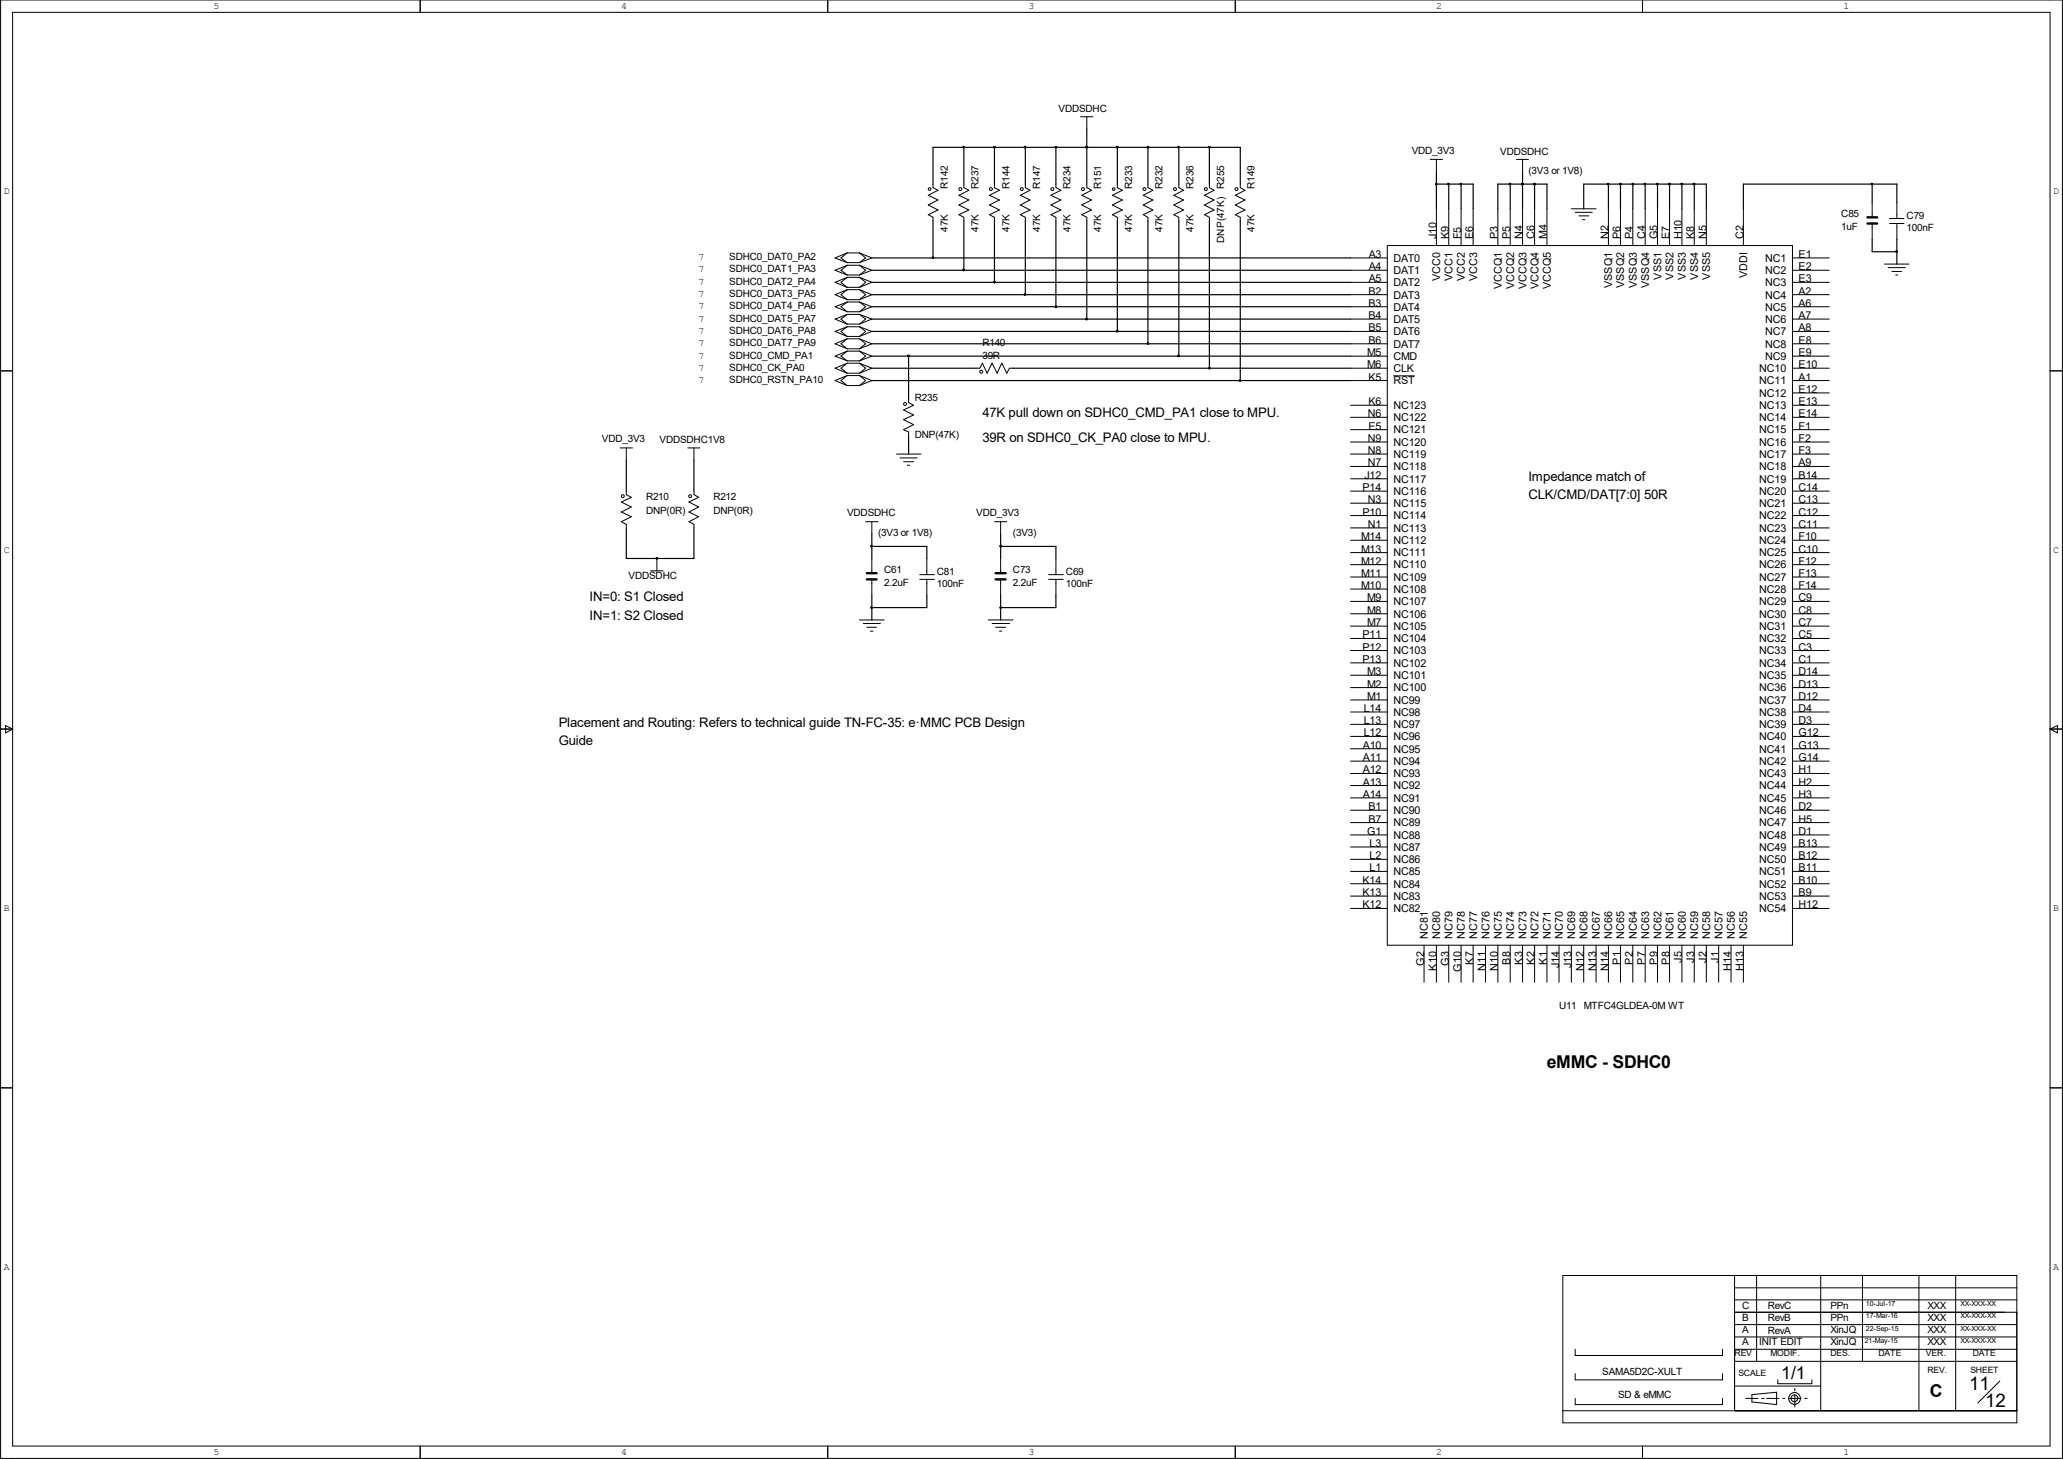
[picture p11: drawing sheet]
<svg xmlns="http://www.w3.org/2000/svg" width="297mm" height="210mm" viewBox="0 0 297 210" stroke-linecap="round" stroke-linejoin="round" font-family="sans-serif">
<defs><g id="words">
<g font-size="2.7">
<text x="283.5" y="200">11</text>
<text x="285.8" y="202.5">12</text>
</g>
<g font-size="2.5">
<text x="222.7" y="153.8">eMMC - SDHC0</text>
<text x="256.5" y="198.5">1/1</text>
<text x="277.8" y="201.1">C</text>
</g>
<g font-size="1.9">
<text x="141.4" y="60.1">47K pull down on SDHC0_CMD_PA1 close to MPU.</text>
<text x="141.4" y="63.6">39R on SDHC0_CK_PA0 close to MPU.</text>
<text x="220" y="69.3">Impedance match of</text>
<text x="220" y="71.9">CLK/CMD/DAT[7:0] 50R</text>
<text x="84.9" y="86.6">IN=0: S1 Closed</text>
<text x="84.9" y="89.2">IN=1: S2 Closed</text>
<text x="80.4" y="104.6">Placement and Routing: Refers to technical guide TN-FC-35: e·MMC PCB Design</text>
<text x="80.4" y="107.2">Guide</text>
</g>
<g font-size="1.6">
<text x="206.8" y="34.5" transform="rotate(-90 206.8 34.5)">J10</text>
<text x="208.6" y="34.5" transform="rotate(-90 208.6 34.5)">K9</text>
<text x="210.4" y="34.5" transform="rotate(-90 210.4 34.5)">F5</text>
<text x="212.1" y="34.5" transform="rotate(-90 212.1 34.5)">E6</text>
<text x="215.7" y="34.5" transform="rotate(-90 215.7 34.5)">P3</text>
<text x="217.4" y="34.5" transform="rotate(-90 217.4 34.5)">P5</text>
<text x="219.2" y="34.5" transform="rotate(-90 219.2 34.5)">N4</text>
<text x="220.9" y="34.5" transform="rotate(-90 220.9 34.5)">C6</text>
<text x="222.7" y="34.5" transform="rotate(-90 222.7 34.5)">M4</text>
<text x="231.6" y="34.5" transform="rotate(-90 231.6 34.5)">N2</text>
<text x="233.3" y="34.5" transform="rotate(-90 233.3 34.5)">P6</text>
<text x="235.1" y="34.5" transform="rotate(-90 235.1 34.5)">P4</text>
<text x="236.9" y="34.5" transform="rotate(-90 236.9 34.5)">C4</text>
<text x="238.6" y="34.5" transform="rotate(-90 238.6 34.5)">G5</text>
<text x="240.4" y="34.5" transform="rotate(-90 240.4 34.5)">E7</text>
<text x="242.2" y="34.5" transform="rotate(-90 242.2 34.5)">H10</text>
<text x="243.9" y="34.5" transform="rotate(-90 243.9 34.5)">K8</text>
<text x="245.7" y="34.5" transform="rotate(-90 245.7 34.5)">N5</text>
<text x="251" y="34.5" transform="rotate(-90 251 34.5)">C2</text>
<text x="197.1" y="37.1">A3</text>
<text x="197.1" y="38.9">A4</text>
<text x="197.1" y="40.6">A5</text>
<text x="200.6" y="37.7">DAT0</text>
<text x="200.6" y="39.5">DAT1</text>
<text x="200.6" y="41.2">DAT2</text>
<text x="207.4" y="40.4" transform="rotate(-90 207.4 40.4)">VCC0</text>
<text x="209.1" y="40.4" transform="rotate(-90 209.1 40.4)">VCC1</text>
<text x="210.9" y="40.4" transform="rotate(-90 210.9 40.4)">VCC2</text>
<text x="212.6" y="40.4" transform="rotate(-90 212.6 40.4)">VCC3</text>
<text x="216.2" y="41.7" transform="rotate(-90 216.2 41.7)">VCCQ1</text>
<text x="218" y="41.7" transform="rotate(-90 218 41.7)">VCCQ2</text>
<text x="219.8" y="41.7" transform="rotate(-90 219.8 41.7)">VCCQ3</text>
<text x="221.5" y="41.7" transform="rotate(-90 221.5 41.7)">VCCQ4</text>
<text x="223.3" y="41.7" transform="rotate(-90 223.3 41.7)">VCCQ5</text>
<text x="232.1" y="41.5" transform="rotate(-90 232.1 41.5)">VSSQ1</text>
<text x="233.9" y="41.5" transform="rotate(-90 233.9 41.5)">VSSQ2</text>
<text x="235.6" y="41.5" transform="rotate(-90 235.6 41.5)">VSSQ3</text>
<text x="237.4" y="41.5" transform="rotate(-90 237.4 41.5)">VSSQ4</text>
<text x="239.2" y="40.3" transform="rotate(-90 239.2 40.3)">VSS1</text>
<text x="240.9" y="40.3" transform="rotate(-90 240.9 40.3)">VSS2</text>
<text x="242.7" y="40.3" transform="rotate(-90 242.7 40.3)">VSS3</text>
<text x="244.5" y="40.3" transform="rotate(-90 244.5 40.3)">VSS4</text>
<text x="246.2" y="40.3" transform="rotate(-90 246.2 40.3)">VSS5</text>
<text x="251.6" y="40" transform="rotate(-90 251.6 40)">VDDI</text>
<text x="254.1" y="37.7">NC1</text>
<text x="254.1" y="39.5">NC2</text>
<text x="254.1" y="41.2">NC3</text>
<text x="259" y="37.1">E1</text>
<text x="259" y="38.9">E2</text>
<text x="259" y="40.6">E3</text>
<text x="197" y="42.4">B2</text>
<text x="197" y="44.2">B3</text>
<text x="197" y="45.9">B4</text>
<text x="197" y="47.7">B5</text>
<text x="200.6" y="43">DAT3</text>
<text x="200.6" y="44.7">DAT4</text>
<text x="200.6" y="46.5">DAT5</text>
<text x="254.1" y="43">NC4</text>
<text x="254.1" y="44.7">NC5</text>
<text x="254.1" y="46.5">NC6</text>
<text x="259" y="42.4">A2</text>
<text x="259" y="44.2">A6</text>
<text x="259" y="45.9">A7</text>
<text x="259" y="47.7">A8</text>
<text x="196.8" y="51.3">M5</text>
<text x="196.8" y="53">M6</text>
<text x="197" y="49.5">B6</text>
<text x="200.6" y="48.3">DAT6</text>
<text x="200.6" y="50">DAT7</text>
<text x="200.6" y="51.8">CMD</text>
<text x="200.6" y="53.6">CLK</text>
<text x="253.3" y="53.6">NC10</text>
<text x="254.1" y="48.3">NC7</text>
<text x="254.1" y="50">NC8</text>
<text x="254.1" y="51.8">NC9</text>
<text x="259" y="49.5">E8</text>
<text x="259" y="51.3">E9</text>
<text x="259" y="53">E10</text>
<text x="197" y="54.8">K5</text>
<text x="197" y="58.3">K6</text>
<text x="200.6" y="55.3">RST</text>
<text x="200.6" y="58.9">NC123</text>
<text x="253.3" y="55.3">NC11</text>
<text x="253.3" y="57.1">NC12</text>
<text x="253.3" y="58.9">NC13</text>
<text x="259" y="54.8">A1</text>
<text x="259" y="56.6">E12</text>
<text x="259" y="58.3">E13</text>
<text x="196.9" y="65.4">N8</text>
<text x="196.9" y="63.6">N9</text>
<text x="196.9" y="60.1">N6</text>
<text x="197" y="61.8">E5</text>
<text x="200.6" y="65.9">NC119</text>
<text x="200.6" y="64.2">NC120</text>
<text x="200.6" y="62.4">NC121</text>
<text x="200.6" y="60.6">NC122</text>
<text x="253.3" y="60.6">NC14</text>
<text x="253.3" y="62.4">NC15</text>
<text x="253.3" y="64.2">NC16</text>
<text x="253.3" y="65.9">NC17</text>
<text x="259" y="60.1">E14</text>
<text x="259" y="61.8">F1</text>
<text x="259" y="63.6">F2</text>
<text x="259" y="65.4">F3</text>
<text x="196.2" y="70.7">P14</text>
<text x="196.4" y="68.9">J12</text>
<text x="196.9" y="67.1">N7</text>
<text x="200.6" y="69.5">NC117</text>
<text x="200.6" y="67.7">NC118</text>
<text x="200.6" y="71.2">NC116</text>
<text x="253.3" y="67.7">NC18</text>
<text x="253.3" y="69.5">NC19</text>
<text x="253.3" y="71.2">NC20</text>
<text x="259" y="67.1">A9</text>
<text x="259" y="68.9">B14</text>
<text x="259" y="70.7">C14</text>
<text x="196" y="77.8">M14</text>
<text x="196.2" y="74.2">P10</text>
<text x="196.9" y="76">N1</text>
<text x="196.9" y="72.4">N3</text>
<text x="200.6" y="76.5">NC113</text>
<text x="200.6" y="73">NC115</text>
<text x="200.6" y="74.8">NC114</text>
<text x="253.3" y="76.5">NC23</text>
<text x="253.3" y="74.8">NC22</text>
<text x="253.3" y="73">NC21</text>
<text x="259" y="76">C11</text>
<text x="259" y="74.2">C12</text>
<text x="259" y="72.4">C13</text>
<text x="259" y="77.8">F10</text>
<text x="196" y="83.1">M11</text>
<text x="196" y="81.3">M12</text>
<text x="196" y="79.5">M13</text>
<text x="200.6" y="83.6">NC109</text>
<text x="200.6" y="81.8">NC110</text>
<text x="200.6" y="80.1">NC111</text>
<text x="200.6" y="78.3">NC112</text>
<text x="253.3" y="80.1">NC25</text>
<text x="253.3" y="78.3">NC24</text>
<text x="253.3" y="81.8">NC26</text>
<text x="253.3" y="83.6">NC27</text>
<text x="259" y="79.5">C10</text>
<text x="259" y="81.3">F12</text>
<text x="259" y="83.1">F13</text>
<text x="196" y="84.8">M10</text>
<text x="196.8" y="88.3">M8</text>
<text x="196.8" y="86.6">M9</text>
<text x="200.6" y="88.9">NC106</text>
<text x="200.6" y="87.1">NC107</text>
<text x="200.6" y="85.3">NC108</text>
<text x="253.3" y="88.9">NC30</text>
<text x="253.3" y="87.1">NC29</text>
<text x="253.3" y="85.3">NC28</text>
<text x="259" y="88.3">C8</text>
<text x="259" y="86.6">C9</text>
<text x="259" y="84.8">F14</text>
<text x="196.2" y="91.9">P11</text>
<text x="196.2" y="93.6">P12</text>
<text x="196.2" y="95.4">P13</text>
<text x="196.8" y="90.1">M7</text>
<text x="200.6" y="90.7">NC105</text>
<text x="200.6" y="92.5">NC104</text>
<text x="200.6" y="94.2">NC103</text>
<text x="200.6" y="96">NC102</text>
<text x="253.3" y="96">NC34</text>
<text x="253.3" y="94.2">NC33</text>
<text x="253.3" y="92.5">NC32</text>
<text x="253.3" y="90.7">NC31</text>
<text x="259" y="95.4">C1</text>
<text x="259" y="93.6">C3</text>
<text x="259" y="91.9">C5</text>
<text x="259" y="90.1">C7</text>
<text x="196.8" y="100.8">M1</text>
<text x="196.8" y="99">M2</text>
<text x="196.8" y="97.2">M3</text>
<text x="200.6" y="101.3">NC99</text>
<text x="200.6" y="99.5">NC100</text>
<text x="200.6" y="97.7">NC101</text>
<text x="253.3" y="101.3">NC37</text>
<text x="253.3" y="99.5">NC36</text>
<text x="253.3" y="97.7">NC35</text>
<text x="259" y="100.8">D12</text>
<text x="259" y="99">D13</text>
<text x="259" y="97.2">D14</text>
<text x="196.2" y="107.8">A10</text>
<text x="196.3" y="106">L12</text>
<text x="196.3" y="104.3">L13</text>
<text x="196.3" y="102.5">L14</text>
<text x="200.6" y="106.6">NC96</text>
<text x="200.6" y="104.8">NC97</text>
<text x="200.6" y="103">NC98</text>
<text x="253.3" y="104.8">NC39</text>
<text x="253.3" y="103">NC38</text>
<text x="253.3" y="106.6">NC40</text>
<text x="259" y="104.3">D3</text>
<text x="259" y="102.5">D4</text>
<text x="259" y="106">G12</text>
<text x="259" y="107.8">G13</text>
<text x="196.2" y="109.6">A11</text>
<text x="196.2" y="111.3">A12</text>
<text x="196.2" y="113.1">A13</text>
<text x="200.6" y="108.3">NC95</text>
<text x="200.6" y="110.1">NC94</text>
<text x="200.6" y="111.9">NC93</text>
<text x="200.6" y="113.6">NC92</text>
<text x="253.3" y="108.3">NC41</text>
<text x="253.3" y="110.1">NC42</text>
<text x="253.3" y="111.9">NC43</text>
<text x="253.3" y="113.6">NC44</text>
<text x="259" y="109.6">G14</text>
<text x="259" y="111.3">H1</text>
<text x="259" y="113.1">H2</text>
<text x="196.2" y="114.9">A14</text>
<text x="197" y="116.6">B1</text>
<text x="197" y="118.4">B7</text>
<text x="200.6" y="115.4">NC91</text>
<text x="200.6" y="117.2">NC90</text>
<text x="200.6" y="119">NC89</text>
<text x="253.3" y="117.2">NC46</text>
<text x="253.3" y="115.4">NC45</text>
<text x="253.3" y="119">NC47</text>
<text x="259" y="116.6">D2</text>
<text x="259" y="114.9">H3</text>
<text x="259" y="118.4">H5</text>
<text x="196.8" y="120.2">G1</text>
<text x="197.2" y="125.4">L1</text>
<text x="197.2" y="123.7">L2</text>
<text x="197.2" y="121.9">L3</text>
<text x="200.6" y="120.7">NC88</text>
<text x="200.6" y="126">NC85</text>
<text x="200.6" y="124.2">NC86</text>
<text x="200.6" y="122.5">NC87</text>
<text x="253.3" y="126">NC51</text>
<text x="253.3" y="124.2">NC50</text>
<text x="253.3" y="122.5">NC49</text>
<text x="253.3" y="120.7">NC48</text>
<text x="259" y="125.4">B11</text>
<text x="259" y="123.7">B12</text>
<text x="259" y="121.9">B13</text>
<text x="259" y="120.2">D1</text>
<text x="196.2" y="130.8">K12</text>
<text x="196.2" y="129">K13</text>
<text x="196.2" y="127.2">K14</text>
<text x="200.6" y="131.3">NC82</text>
<text x="200.6" y="129.5">NC83</text>
<text x="200.6" y="127.8">NC84</text>
<text x="253.3" y="129.5">NC53</text>
<text x="253.3" y="127.8">NC52</text>
<text x="253.3" y="131.3">NC54</text>
<text x="259" y="129">B9</text>
<text x="259" y="127.2">B10</text>
<text x="259" y="130.8">H12</text>
<text x="205.6" y="135.2" transform="rotate(-90 205.6 135.2)">NC81</text>
<text x="207.4" y="135.2" transform="rotate(-90 207.4 135.2)">NC80</text>
<text x="209.1" y="135.2" transform="rotate(-90 209.1 135.2)">NC79</text>
<text x="210.9" y="135.2" transform="rotate(-90 210.9 135.2)">NC78</text>
<text x="212.6" y="135.2" transform="rotate(-90 212.6 135.2)">NC77</text>
<text x="214.4" y="135.2" transform="rotate(-90 214.4 135.2)">NC76</text>
<text x="216.2" y="135.2" transform="rotate(-90 216.2 135.2)">NC75</text>
<text x="218" y="135.2" transform="rotate(-90 218 135.2)">NC74</text>
<text x="219.8" y="135.2" transform="rotate(-90 219.8 135.2)">NC73</text>
<text x="221.5" y="135.2" transform="rotate(-90 221.5 135.2)">NC72</text>
<text x="223.3" y="135.2" transform="rotate(-90 223.3 135.2)">NC71</text>
<text x="225" y="135.2" transform="rotate(-90 225 135.2)">NC70</text>
<text x="226.8" y="135.2" transform="rotate(-90 226.8 135.2)">NC69</text>
<text x="228.6" y="135.2" transform="rotate(-90 228.6 135.2)">NC68</text>
<text x="230.3" y="135.2" transform="rotate(-90 230.3 135.2)">NC67</text>
<text x="232.1" y="135.2" transform="rotate(-90 232.1 135.2)">NC66</text>
<text x="233.9" y="135.2" transform="rotate(-90 233.9 135.2)">NC65</text>
<text x="235.6" y="135.2" transform="rotate(-90 235.6 135.2)">NC64</text>
<text x="237.4" y="135.2" transform="rotate(-90 237.4 135.2)">NC63</text>
<text x="239.2" y="135.2" transform="rotate(-90 239.2 135.2)">NC62</text>
<text x="240.9" y="135.2" transform="rotate(-90 240.9 135.2)">NC61</text>
<text x="242.7" y="135.2" transform="rotate(-90 242.7 135.2)">NC60</text>
<text x="244.5" y="135.2" transform="rotate(-90 244.5 135.2)">NC59</text>
<text x="246.2" y="135.2" transform="rotate(-90 246.2 135.2)">NC58</text>
<text x="248" y="135.2" transform="rotate(-90 248 135.2)">NC57</text>
<text x="249.8" y="135.2" transform="rotate(-90 249.8 135.2)">NC56</text>
<text x="251.6" y="135.2" transform="rotate(-90 251.6 135.2)">NC55</text>
<text x="205" y="139" transform="rotate(-90 205 139)">G2</text>
<text x="206.8" y="139.7" transform="rotate(-90 206.8 139.7)">K10</text>
<text x="208.6" y="139" transform="rotate(-90 208.6 139)">G3</text>
<text x="210.4" y="139.9" transform="rotate(-90 210.4 139.9)">G10</text>
<text x="212.1" y="138.9" transform="rotate(-90 212.1 138.9)">K7</text>
<text x="213.9" y="139.8" transform="rotate(-90 213.9 139.8)">N11</text>
<text x="215.7" y="139.8" transform="rotate(-90 215.7 139.8)">N10</text>
<text x="217.4" y="138.9" transform="rotate(-90 217.4 138.9)">B8</text>
<text x="219.2" y="138.9" transform="rotate(-90 219.2 138.9)">K3</text>
<text x="220.9" y="138.9" transform="rotate(-90 220.9 138.9)">K2</text>
<text x="222.7" y="138.9" transform="rotate(-90 222.7 138.9)">K1</text>
<text x="224.5" y="139.4" transform="rotate(-90 224.5 139.4)">J14</text>
<text x="226.2" y="139.4" transform="rotate(-90 226.2 139.4)">J13</text>
<text x="228" y="139.8" transform="rotate(-90 228 139.8)">N12</text>
<text x="229.8" y="139.8" transform="rotate(-90 229.8 139.8)">N13</text>
<text x="231.6" y="139.8" transform="rotate(-90 231.6 139.8)">N14</text>
<text x="233.3" y="138.9" transform="rotate(-90 233.3 138.9)">P1</text>
<text x="235.1" y="138.9" transform="rotate(-90 235.1 138.9)">P2</text>
<text x="236.9" y="138.9" transform="rotate(-90 236.9 138.9)">P7</text>
<text x="238.6" y="138.9" transform="rotate(-90 238.6 138.9)">P9</text>
<text x="240.4" y="138.9" transform="rotate(-90 240.4 138.9)">P8</text>
<text x="242.2" y="138.6" transform="rotate(-90 242.2 138.6)">J5</text>
<text x="243.9" y="138.6" transform="rotate(-90 243.9 138.6)">J3</text>
<text x="245.7" y="138.6" transform="rotate(-90 245.7 138.6)">J2</text>
<text x="247.4" y="138.6" transform="rotate(-90 247.4 138.6)">J1</text>
<text x="249.2" y="139.8" transform="rotate(-90 249.2 139.8)">H14</text>
<text x="251" y="139.8" transform="rotate(-90 251 139.8)">H13</text>
</g>
<g font-size="1.4">
<text x="30.7" y="1.3">5</text>
<text x="89.4" y="1.3">4</text>
<text x="148.1" y="1.3">3</text>
<text x="206.8" y="1.3">2</text>
<text x="265.4" y="1.3">1</text>
<text x="152.4" y="16.1">VDDSDHC</text>
<text x="203.2" y="22.1">VDD_3V3</text>
<text x="216" y="22.3">VDDSDHC</text>
<text x=".6" y="28">D</text>
<text x="136.5" y="27.2" transform="rotate(-90 136.5 27.2)">R142</text>
<text x="140.9" y="27.2" transform="rotate(-90 140.9 27.2)">R237</text>
<text x="145.3" y="27.2" transform="rotate(-90 145.3 27.2)">R144</text>
<text x="149.7" y="27.2" transform="rotate(-90 149.7 27.2)">R147</text>
<text x="154.1" y="27.2" transform="rotate(-90 154.1 27.2)">R234</text>
<text x="158.5" y="27.2" transform="rotate(-90 158.5 27.2)">R151</text>
<text x="163" y="27.2" transform="rotate(-90 163 27.2)">R233</text>
<text x="167.4" y="27.2" transform="rotate(-90 167.4 27.2)">R232</text>
<text x="171.8" y="27.2" transform="rotate(-90 171.8 27.2)">R236</text>
<text x="176.2" y="27.2" transform="rotate(-90 176.2 27.2)">R255</text>
<text x="180.6" y="27.2" transform="rotate(-90 180.6 27.2)">R149</text>
<text x="220" y="25.1">(3V3 or 1V8)</text>
<text x="295.6" y="28">D</text>
<text x="136.5" y="33.4" transform="rotate(-90 136.5 33.4)">47K</text>
<text x="140.9" y="33.4" transform="rotate(-90 140.9 33.4)">47K</text>
<text x="145.3" y="33.4" transform="rotate(-90 145.3 33.4)">47K</text>
<text x="149.7" y="33.4" transform="rotate(-90 149.7 33.4)">47K</text>
<text x="154.1" y="33.4" transform="rotate(-90 154.1 33.4)">47K</text>
<text x="158.5" y="33.4" transform="rotate(-90 158.5 33.4)">47K</text>
<text x="163" y="33.4" transform="rotate(-90 163 33.4)">47K</text>
<text x="167.4" y="33.4" transform="rotate(-90 167.4 33.4)">47K</text>
<text x="171.8" y="33.4" transform="rotate(-90 171.8 33.4)">47K</text>
<text x="176.2" y="35" transform="rotate(-90 176.2 35)">DNP(47K)</text>
<text x="180.6" y="33.4" transform="rotate(-90 180.6 33.4)">47K</text>
<text x="265.1" y="31.3">C85</text>
<text x="265.1" y="33.1">1uF</text>
<text x="274.5" y="31.5">C79</text>
<text x="274.5" y="33.2">100nF</text>
<text x="100.6" y="37.5">7</text>
<text x="100.6" y="39.2">7</text>
<text x="100.6" y="41">7</text>
<text x="105" y="37.5">SDHC0_DAT0_PA2</text>
<text x="105" y="39.2">SDHC0_DAT1_PA3</text>
<text x="105" y="41">SDHC0_DAT2_PA4</text>
<text x="100.6" y="42.8">7</text>
<text x="100.6" y="44.5">7</text>
<text x="100.6" y="46.3">7</text>
<text x="105" y="42.8">SDHC0_DAT3_PA5</text>
<text x="105" y="44.5">SDHC0_DAT4_PA6</text>
<text x="105" y="46.3">SDHC0_DAT5_PA7</text>
<text x="100.6" y="48">7</text>
<text x="100.6" y="49.8">7</text>
<text x="100.6" y="51.6">7</text>
<text x="100.6" y="53.4">7</text>
<text x="105" y="48">SDHC0_DAT6_PA8</text>
<text x="105" y="49.8">SDHC0_DAT7_PA9</text>
<text x="105" y="51.6">SDHC0_CMD_PA1</text>
<text x="105" y="53.4">SDHC0_CK_PA0</text>
<text x="141.4" y="49.8">R140</text>
<text x="141.4" y="51.6">39R</text>
<text x="100.6" y="55.2">7</text>
<text x="105" y="55.2">SDHC0_RSTN_PA10</text>
<text x="131.7" y="57.8">R235</text>
<text x="86.7" y="63.6">VDD_3V3</text>
<text x="95" y="63.8">VDDSDHC1V8</text>
<text x="131.7" y="63.1">DNP(47K)</text>
<text x="93" y="71.9">R210</text>
<text x="102.7" y="71.9">R212</text>
<text x="93" y="74">DNP(0R)</text>
<text x="102.7" y="74">DNP(0R)</text>
<text x="122" y="74.2">VDDSDHC</text>
<text x="126.4" y="77.2">(3V3 or 1V8)</text>
<text x="140.5" y="74.2">VDD_3V3</text>
<text x="145.8" y="77.2">(3V3)</text>
<text x=".6" y="79.6">C</text>
<text x="90.5" y="83.4">VDDSDHC</text>
<text x="127.3" y="82.5">C61</text>
<text x="134.9" y="82.7">C81</text>
<text x="145.8" y="82.5">C73</text>
<text x="153.5" y="82.7">C69</text>
<text x="295.6" y="79.6">C</text>
<text x="127.3" y="84.3">2.2uF</text>
<text x="134.9" y="84.5">100nF</text>
<text x="145.8" y="84.3">2.2uF</text>
<text x="153.5" y="84.5">100nF</text>
<text x=".6" y="131.2">B</text>
<text x="295.6" y="131.2">B</text>
<text x="224.5" y="145.2">U11 MTFC4GLDEA-0M WT</text>
<text x=".6" y="182.8">A</text>
<text x="295.6" y="182.8">A</text>
<text x="250.8" y="188.4">C</text>
<text x="250.8" y="191.9">A</text>
<text x="250.8" y="190.2">B</text>
<text x="254.5" y="188.4">RevC</text>
<text x="254.5" y="190.2">RevB</text>
<text x="263.5" y="190.2">PPn</text>
<text x="263.5" y="191.9">XinJQ</text>
<text x="263.5" y="188.4">PPn</text>
<text x="277.5" y="188.4">XXX</text>
<text x="277.5" y="190.2">XXX</text>
<text x="277.5" y="191.9">XXX</text>
<text x="230.7" y="197.9">SAMA5D2C-XULT</text>
<text x="250.8" y="193.7">A</text>
<text x="253.3" y="193.7">INIT EDIT</text>
<text x="254.5" y="192.1">RevA</text>
<text x="263.5" y="193.7">XinJQ</text>
<text x="277.5" y="193.7">XXX</text>
<text x="233" y="201.3">SD &amp; eMMC</text>
<text x="30.7" y="209.5">5</text>
<text x="89.4" y="209.5">4</text>
<text x="148.1" y="209.5">3</text>
<text x="206.8" y="209.5">2</text>
<text x="265.4" y="209.5">1</text>
</g>
<g font-size="1.3">
<text x="249.7" y="195.2">REV</text>
<text x="254.9" y="195.2">MODIF.</text>
<text x="263.5" y="195.2">DES.</text>
<text x="270.4" y="195.2">DATE</text>
<text x="277.3" y="195.2">VER.</text>
<text x="277.5" y="197.6">REV.</text>
<text x="283.7" y="197.6">SHEET</text>
<text x="284" y="195.2">DATE</text>
<text x="250.3" y="198.1">SCALE</text>
</g>
<g font-size="1">
<text x="268.6" y="189.8">17-Mar-16</text>
<text x="268.6" y="191.6">22-Sep-15</text>
<text x="268.6" y="188">10-Jul-17</text>
<text x="282.2" y="188">XX-XXX-XX</text>
<text x="282.2" y="191.6">XX-XXX-XX</text>
<text x="282.2" y="189.8">XX-XXX-XX</text>
<text x="268.5" y="193.3">21-May-15</text>
<text x="282.2" y="193.3">XX-XXX-XX</text>
</g>
</g></defs>
<g fill="none" stroke="#000" stroke-width=".14">
<path d="M.1 0h296.8v209.9h-296.8zM1.8 1.8h293.3v206.4h-293.3zM60.5 0v1.8M119.2 0v1.8M155.6 16.8h1.8M156.5 16.8v1.7M177.8 0v1.8M236.5 0v1.8M122 39.6h1.7M122 37.8h1.7M122 36.4l-1.8 .7 1.8 .7M122 36.4h1.7"/>
<path d="M122 36.4l-.9 .7 .9 .7M122 38.2l-1.8 .7 1.8 .7M122 38.2h1.7M122 38.2l-.9 .7 .9 .7M122 39.9l-1.8 .7 1.8 .8M122 39.9h1.7M122 39.9l-.9 .7 .9 .8M123.7 36.4l1.8 .7-1.8 .7M123.7 36.4l.9 .7-.9 .7M123.7 38.2l1.8 .7-1.8 .7M123.7 38.2l.9 .7-.9 .7M123.7 39.9l1.8 .7-1.8 .8"/>
<path d="M123.7 39.9l.9 .7-.9 .8M134.3 26.5v.5l.7 .4-1.4 .7 1.4 .7-1.4 .7 1.4 .7-1.4 .7 .7 .4v.5M138.8 26.5v.5l.7 .4-1.5 .7 1.5 .7-1.5 .7 1.5 .7-1.5 .7 .8 .4v.5M143.2 26.5v.5l.7 .4-1.4 .7 1.4 .7-1.4 .7 1.4 .7-1.4 .7 .7 .4v.5M147.6 26.5v.5l.7 .4-1.4 .7 1.4 .7-1.4 .7 1.4 .7-1.4 .7 .7 .4v.5M152 26.5v.5l.7 .4-1.4 .7 1.4 .7-1.4 .7 1.4 .7-1.4 .7 .7 .4v.5M156.5 26.5v.5l.6 .4-1.4 .7 1.4 .7-1.4 .7 1.4 .7-1.4 .7 .8 .4v.5M160.9 26.5v.5l.7 .4-1.5 .7 1.5 .7-1.5 .7 1.5 .7-1.5 .7 .8 .4v.5M165.3 26.5v.5l.7 .4-1.4 .7 1.4 .7-1.4 .7 1.4 .7-1.4 .7 .7 .4v.5M169.7 26.5v.5l.7 .4-1.4 .7 1.4 .7-1.4 .7 1.4 .7-1.4 .7 .7 .4v.5M174.1 26.5v.5l.7 .4-1.4 .7 1.4 .7-1.4 .7 1.4 .7-1.4 .7 .7 .4v.5M178.6 26.5v.5l.6 .4-1.4 .7 1.4 .7-1.4 .7 1.4 .7-1.4 .7 .8 .4v.5"/>
<path d="M194.4 37.1h5.3M194.4 38.9h5.3M199.7 35.3h58.4v100.8h-58.4zM205.9 22.9h1.8M206.8 22.9v1.8M206.8 30.1v5.2M208.6 30.1v5.2M210.4 30.1v5.2M212.1 30.1v5.2M215.6 30.1v5.2M217.4 30.1v5.2M218.3 22.9h1.7"/>
<path d="M219.2 22.9v1.8M219.2 30.1v5.2M220.9 30.1v5.2M222.7 30.1v5.2M226.2 30.1h3.6M226.8 30.6h2.4M227.3 31.1h1.4M227.8 31.6h.4M231.6 30.1v5.2M233.3 30.1v5.2M235.1 30.1v5.2M236.9 30.1v5.2"/>
<path d="M238.6 30.1v5.2M240.4 30.1v5.2M242.1 30.1v5.2M243.9 30.1v5.2M245.7 30.1v5.2M251 30.1v5.2M258.1 37.1h5.3M258.1 38.9h5.3M269.5 29.2v2.1M269.5 32.2v2.3M271.3 38h3.5M271.8 38.5h2.5"/>
<path d="M272 31.5h2.1M272 32.2h2.1M272.4 39.1h1.4M272.9 39.6h.3M273.1 29.2v2.3M273.1 32.2v2.3M.1 53.4h1.7M122 41.4h1.7M122 43.1h1.7M122 41.7l-1.8 .7 1.8 .7M122 41.7h1.7M122 41.7l-.9 .7 .9 .7"/>
<path d="M122 44.9h1.7M122 43.5l-1.8 .7 1.8 .7M122 43.5h1.7M122 43.5l-.9 .7 .9 .7M122 46.7h1.7M122 45.3l-1.8 .6 1.8 .8M122 45.3h1.7M122 45.3l-.9 .6 .9 .8M122 48.4h1.7M122 47l-1.8 .7 1.8 .7M122 47h1.7M122 47l-.9 .7 .9 .7"/>
<path d="M122 50.2h1.7M122 48.8l-1.8 .7 1.8 .7M122 48.8h1.7M122 48.8l-.9 .7 .9 .7M122 51.9h1.7M122 50.5l-1.8 .8 1.8 .6M122 50.5h1.7M122 50.5l-.9 .8 .9 .6M122 53.7h1.7M122 52.3l-1.8 .7 1.8 .7M122 52.3h1.7M122 52.3l-.9 .7 .9 .7"/>
<path d="M122 55.5h1.7M122 54.1l-1.8 .7 1.8 .7M122 54.1h1.7M122 54.1l-.9 .7 .9 .7M123.7 41.7l1.8 .7-1.8 .7M123.7 41.7l.9 .7-.9 .7M123.7 43.5l1.8 .7-1.8 .7M123.7 43.5l.9 .7-.9 .7M123.7 45.3l1.8 .6-1.8 .8M123.7 45.3l.9 .6-.9 .8M123.7 47l1.8 .7-1.8 .7M123.7 47l.9 .7-.9 .7"/>
<path d="M123.7 48.8l1.8 .7-1.8 .7M123.7 48.8l.9 .7-.9 .7M123.7 50.5l1.8 .8-1.8 .6M123.7 50.5l.9 .8-.9 .6M123.7 52.3l1.8 .7-1.8 .7M123.7 52.3l.9 .7-.9 .7M123.7 54.1l1.8 .7-1.8 .7M123.7 54.1l.9 .7-.9 .7M130.8 57.4v.6l.7 .3-1.4 .7 1.4 .7-1.4 .7 1.4 .7-1.4 .7 .7 .4v.5M140.5 53h.6l.3-.7 .7 1.4 .7-1.4 .8 1.4 .6-1.4 .7 1.4 .4-.7h.5M194.4 53h5.3M194.4 54.8h5.3"/>
<path d="M194.4 42.4h5.3M194.4 40.6h5.3M194.4 44.2h5.3M194.4 45.9h5.3M194.4 47.7h5.3M194.4 49.5h5.3M194.4 51.3h5.3M194.4 58.3h5.3M200.6 54.1h3M258.1 53h5.3M258.1 54.8h5.3M258.1 42.4h5.3"/>
<path d="M258.1 40.6h5.3M258.1 44.2h5.3M258.1 45.9h5.3M258.1 47.7h5.3M258.1 49.5h5.3M258.1 51.3h5.3M258.1 56.6h5.3M258.1 58.3h5.3M295.1 53.4h1.8M89.3 64.5h1.8M90.2 70.7v.5l.7 .4-1.4 .7 1.4 .7-1.4 .7 1.4 .7-1.4 .7 .7 .4v.5M90.2 64.5v1.8"/>
<path d="M99 64.5h1.8M99.9 70.7v.5l.7 .4-1.4 .7 1.4 .7-1.4 .7 1.4 .7-1.4 .7 .7 .4v.5M99.9 64.5v1.8M124.6 75.1h1.8M125.5 75.1v1.8M129.1 65.4h3.5M129.6 65.9h2.4M130.1 66.5h1.4M130.6 67h.4M143.2 75.1h1.7M144.1 75.1v1.8M194.4 67.1h5.3"/>
<path d="M194.4 68.9h5.3M194.4 79.5h5.3M194.4 76h5.3M194.4 74.2h5.3M194.4 72.4h5.3M194.4 70.7h5.3M194.4 60.1h5.3M194.4 61.8h5.3M194.4 63.6h5.3M194.4 65.4h5.3M194.4 77.8h5.3M258.1 67.1h5.3"/>
<path d="M258.1 68.9h5.3M258.1 79.5h5.3M258.1 76h5.3M258.1 74.2h5.3M258.1 72.4h5.3M258.1 70.7h5.3M258.1 60.1h5.3M258.1 61.8h5.3M258.1 63.6h5.3M258.1 65.4h5.3M258.1 77.8h5.3M93.7 82.2h1.8"/>
<path d="M94.6 80.4v1.8M123.7 89.2h3.6M124.3 89.7h2.4M124.8 90.3h1.4M125.3 90.8h.4M125.5 80.4v2.1M125.5 83.4v2.3M132.4 82.7h2.1M132.4 83.4h2.1M133.4 80.4v2.3M133.4 83.4v2.3M142.3 89.2h3.5"/>
<path d="M142.8 89.7h2.5M143.3 90.3h1.5M143.9 90.8h.3M144.1 80.4v2.1M144.1 83.4v2.3M151 82.7h2.1M151 83.4h2.1M152 80.4v2.3M152 83.4v2.3M194.4 95.4h5.3M194.4 93.6h5.3M194.4 91.9h5.3"/>
<path d="M194.4 90.1h5.3M194.4 88.3h5.3M194.4 86.6h5.3M194.4 99h5.3M194.4 97.2h5.3M194.4 81.3h5.3M194.4 83.1h5.3M194.4 84.8h5.3M258.1 95.4h5.3M258.1 93.6h5.3M258.1 91.9h5.3M258.1 90.1h5.3"/>
<path d="M258.1 88.3h5.3M258.1 86.6h5.3M258.1 99h5.3M258.1 97.2h5.3M258.1 81.3h5.3M258.1 83.1h5.3M258.1 84.8h5.3M.1 104.9h1.7M.8 104.4l1 .5-1 .6zM194.4 107.8h5.3M194.4 109.6h5.3M194.4 111.3h5.3"/>
<path d="M194.4 113.1h5.3M194.4 114.9h5.3M194.4 116.6h5.3M194.4 118.4h5.3M194.4 104.3h5.3M194.4 102.5h5.3M194.4 100.8h5.3M194.4 106h5.3M258.1 107.8h5.3M258.1 109.6h5.3M258.1 111.3h5.3M258.1 113.1h5.3"/>
<path d="M258.1 114.9h5.3M258.1 116.6h5.3M258.1 118.4h5.3M258.1 104.3h5.3M258.1 102.5h5.3M258.1 100.8h5.3M258.1 106h5.3M295.1 104.9h1.8M295.1 104.9l1.1-.5v1.1zM194.4 129h5.3M194.4 127.2h5.3M194.4 125.4h5.3"/>
<path d="M194.4 123.7h5.3M194.4 121.9h5.3M194.4 120.2h5.3M194.4 130.8h5.3M205 136.1v5.3M206.8 136.1v5.3M208.6 136.1v5.3M210.4 136.1v5.3M212.1 136.1v5.3M213.9 136.1v5.3M215.6 136.1v5.3M217.4 136.1v5.3"/>
<path d="M219.2 136.1v5.3M220.9 136.1v5.3M222.7 136.1v5.3M224.5 136.1v5.3M226.2 136.1v5.3M228 136.1v5.3M229.8 136.1v5.3M231.6 136.1v5.3M233.3 136.1v5.3M235.1 136.1v5.3M236.9 136.1v5.3M238.6 136.1v5.3"/>
<path d="M240.4 136.1v5.3M242.1 136.1v5.3M243.9 136.1v5.3M245.7 136.1v5.3M247.4 136.1v5.3M249.2 136.1v5.3M251 136.1v5.3M258.1 129h5.3M258.1 127.2h5.3M258.1 125.4h5.3M258.1 123.7h5.3M258.1 121.9h5.3"/>
<path d="M258.1 120.2h5.3M258.1 130.8h5.3M.1 156.6h1.7M295.1 156.6h1.8M225 183.6h65.4v21.2h-65.4zM226.8 194.2v.9h21.2v-.9M226.8 197.7v.9h21.2v-.9M249.7 185.4h40.7M249.7 192.4h40.5M249.7 190.7h40.5M249.7 188.9h40.7M249.7 187.1h40.7"/>
<path d="M249.7 196h40.7M249.7 183.6v19.5M249.7 199.5h12.4M249.7 194.2h40.7M252.9 183.6v12.4M255.9 198.6v.6h5v-.6M258.4 199.9v.3M262.1 183.6v19.5M268.1 183.6v12.4M276.3 183.6v19.5M281.6 183.6v19.5M287.9 198.8l-3.2 3.2"/>
<path d="M60.5 208.2v1.7M119.2 208.2v1.7M177.8 208.2v1.7M225 203.1h65.4M226.8 201.3v.9h21.2v-.9M236.5 208.2v1.7M251.3 201.3h1.8M252.2 200.7l3.6-.3v1.8l-3.6-.4zM253.6 201.3h.4M254.3 201.3h1.8M256.7 201.3h.3M257.5 201.3h1.8"/>
<path d="M258.4 200.7v1.8M259.8 201.3h.4"/>
<circle cx="133.8" cy="27.2" r=".19"/>
<circle cx="138.3" cy="27.2" r=".21"/>
<circle cx="142.7" cy="27.2" r=".21"/>
<circle cx="147.1" cy="27.2" r=".21"/>
<circle cx="151.5" cy="27.2" r=".21"/>
<circle cx="155.9" cy="27.2" r=".21"/>
<circle cx="160.3" cy="27.2" r=".19"/>
<circle cx="164.8" cy="27.2" r=".21"/>
<circle cx="169.2" cy="27.2" r=".21"/>
<circle cx="173.6" cy="27.2" r=".21"/>
<circle cx="178" cy="27.2" r=".21"/>
<circle cx="130.3" cy="58.1" r=".21"/>
<circle cx="141.3" cy="53.5" r=".21"/>
<circle cx="89.7" cy="71.4" r=".21"/>
<circle cx="99.4" cy="71.4" r=".21"/>
<circle cx="258.3" cy="201.3" r=".49"/>
<circle cx="258.4" cy="201.3" r=".85"/>
</g>
<path d="M268.9 31.3h1.4M268.9 32.2h1.4M124.8 82.5h1.4M124.8 83.4h1.4M143.3 82.5h1.5M143.3 83.4h1.5" fill="none" stroke="#000" stroke-width=".34"/>
<g fill="none" stroke="#000" stroke-width=".17">
<path d="M156.5 18.5v8M125.5 37.1h68.9M125.5 38.9h68.9M134.3 26.5v-5.3h44.3v5.3M134.3 31.8v5.3M138.8 21.2v5.3M138.8 31.8v7.1M143.2 21.2v5.3M143.2 31.8v8.8M147.6 21.2v5.3M147.6 31.8v10.6M152 21.2v5.3"/>
<path d="M152 31.8v12.4M156.5 21.2h.1M156.5 31.8v14.1M160.9 21.2v5.3M160.9 31.8v15.9M165.3 21.2v5.3M165.3 31.8v17.7M169.7 21.2v5.3M169.7 31.8v19.5M174.1 21.2v5.3M174.1 31.8v21.2M178.6 31.8v23"/>
<path d="M206.8 26.5h5.3v3.6M206.8 24.7v5.4M208.6 26.5v3.6M210.4 26.5v3.6M215.6 30.1v-3.6h7.1v3.6M217.4 26.5v3.6M219.2 26.5h.1M219.2 24.7v5.4M220.9 26.5v3.6M228 30.1v-3.6h17.7v3.6M231.6 26.5v3.6M233.3 26.5v3.6"/>
<path d="M235.1 26.5v3.6M236.9 26.5v3.6M238.6 26.5v3.6M240.4 26.5v3.6M242.1 26.5v3.6M243.9 26.5v3.6M269.5 26.5v2.7M269.5 34.5v1.7h3.6M273.1 29.2v-2.7h-22.1v3.6M273.1 34.5v3.5M125.5 42.4h68.9M125.5 51.3h68.9"/>
<path d="M125.5 40.6h68.9M125.5 54.8h68.9M125.5 53h15M125.5 49.5h68.9M125.5 47.7h68.9M125.5 45.9h68.9M125.5 44.2h68.9M130.8 51.3v6.1M145.8 53h48.6M90.2 76v4.4h9.7v-4.4M90.2 66.3v4.4M99.9 66.3v4.4"/>
<path d="M125.5 78.7h7.9v1.7M125.5 76.9v3.5M130.8 62.7v2.7M144.1 78.7h7.9v1.7M144.1 76.9v3.5M94.6 80.4h.1M125.5 85.7v3.5M133.4 85.7v1.8h-7.9M144.1 85.7v3.5M152 85.7v1.8h-7.9"/>
</g>
<g fill="#000" stroke="#000" stroke-width=".14">
<path d="M160.7 21.1h.3v.2h-.3z" fill-rule="evenodd"/>
<path d="M220.8 26.4h.2v.2h-.2z" fill-rule="evenodd"/>
<path d="M240.2 26.4h.3v.2h-.3z" fill-rule="evenodd"/>
<path d="M242 26.4h.2v.2h-.2z" fill-rule="evenodd"/>
<path d="M243.8 26.4h.2v.2h-.2z" fill-rule="evenodd"/>
<path d="M130.7 51.1h.2v.2h-.2z" fill-rule="evenodd"/>
<path d="M160.7 47.6h.3v.2h-.3z" fill-rule="evenodd"/>
<circle cx="134.3" cy="37.1" r=".13"/>
<circle cx="138.7" cy="21.2" r=".13"/>
<circle cx="138.7" cy="38.9" r=".13"/>
<circle cx="143.2" cy="21.2" r=".13"/>
<circle cx="147.6" cy="21.2" r=".13"/>
<circle cx="152" cy="21.2" r=".13"/>
<circle cx="156.4" cy="21.2" r=".13"/>
<circle cx="165.3" cy="21.2" r=".13"/>
<circle cx="169.7" cy="21.2" r=".13"/>
<circle cx="174.1" cy="21.2" r=".13"/>
<circle cx="206.8" cy="26.5" r=".13"/>
<circle cx="208.5" cy="26.5" r=".13"/>
<circle cx="210.3" cy="26.5" r=".13"/>
<circle cx="217.4" cy="26.5" r=".13"/>
<circle cx="219.2" cy="26.5" r=".13"/>
<circle cx="231.5" cy="26.5" r=".13"/>
<circle cx="233.3" cy="26.5" r=".13"/>
<circle cx="235.1" cy="26.5" r=".13"/>
<circle cx="236.8" cy="26.5" r=".13"/>
<circle cx="238.6" cy="26.5" r=".13"/>
<circle cx="269.5" cy="26.5" r=".13"/>
<circle cx="273" cy="36.2" r=".13"/>
<circle cx="143.2" cy="40.6" r=".13"/>
<circle cx="147.6" cy="42.4" r=".13"/>
<circle cx="152" cy="44.2" r=".13"/>
<circle cx="156.4" cy="45.9" r=".13"/>
<circle cx="165.3" cy="49.4" r=".13"/>
<circle cx="169.7" cy="51.2" r=".13"/>
<circle cx="174.1" cy="53" r=".13"/>
<circle cx="178.5" cy="54.8" r=".13"/>
<circle cx="125.5" cy="78.6" r=".13"/>
<circle cx="144.1" cy="78.6" r=".13"/>
<circle cx="94.6" cy="80.4" r=".13"/>
<circle cx="125.5" cy="87.5" r=".13"/>
<circle cx="144.1" cy="87.5" r=".13"/>
</g>
<use href="#words"/>
</svg>
